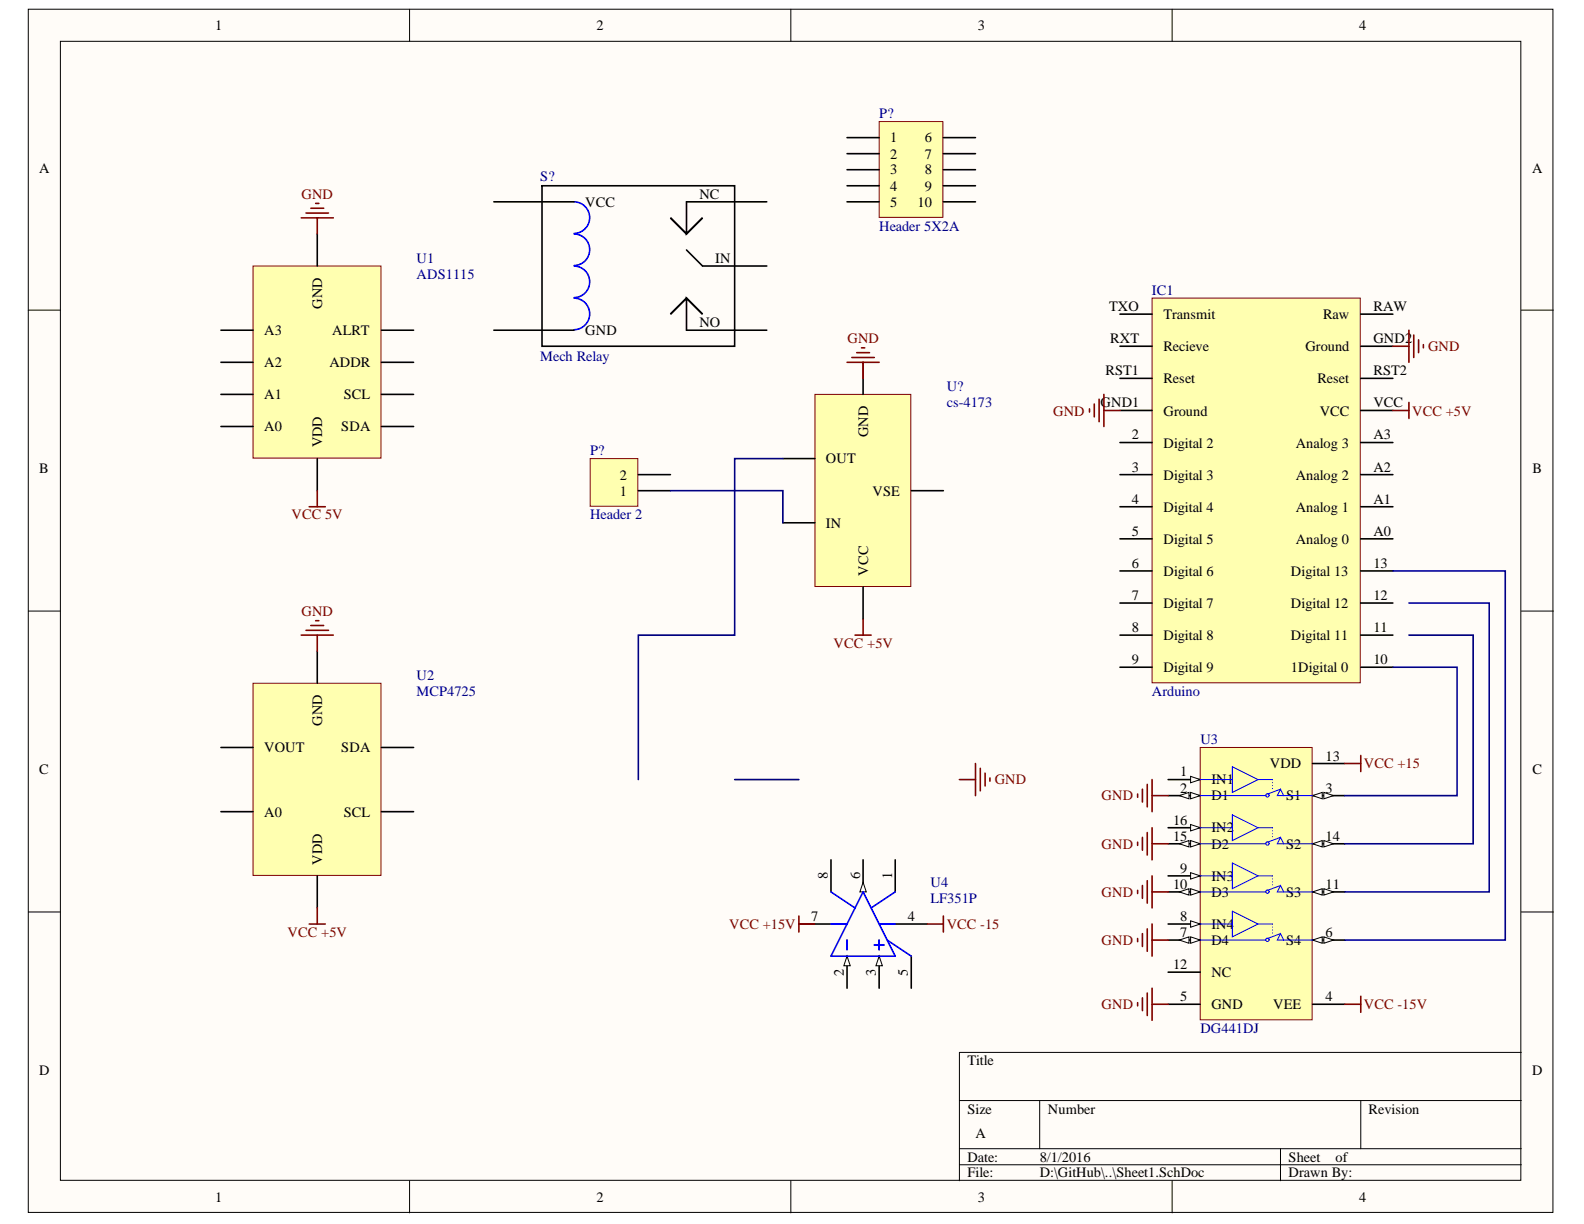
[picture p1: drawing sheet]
<svg xmlns="http://www.w3.org/2000/svg" width="279mm" height="216mm" viewBox="0 0 279 216" stroke-linecap="round" stroke-linejoin="round" font-family="sans-serif">
<defs><g id="words">
<g font-size="2.5">
<text x="38" y="5.3">1</text>
<text x="105.2" y="5.3">2</text>
<text x="172.5" y="5.3">3</text>
<text x="239.7" y="5.3">4</text>
<text x="157" y="25.1">1</text>
<text x="157" y="28">2</text>
<text x="163.1" y="25.1">6</text>
<text x="163.1" y="28">7</text>
<text x="6.9" y="30.4">A</text>
<text x="123.4" y="35.1">NC</text>
<text x="157" y="30.8">3</text>
<text x="157" y="33.6">4</text>
<text x="163.1" y="30.8">8</text>
<text x="163.1" y="33.6">9</text>
<text x="270.2" y="30.4">A</text>
<text x="103.2" y="36.4">VCC</text>
<text x="157" y="36.4">5</text>
<text x="161.8" y="36.4">10</text>
<text x="126.2" y="46.3">IN</text>
<text x="46.6" y="59.1">A3</text>
<text x="56.8" y="54.4" transform="rotate(-90 56.8 54.4)">GND</text>
<text x="58.6" y="59.1">ALRT</text>
<text x="103.2" y="59.1">GND</text>
<text x="123.4" y="57.7">NO</text>
<text x="195.7" y="54.9">TXO</text>
<text x="205.2" y="56.3">Transmit</text>
<text x="233.4" y="56.3">Raw</text>
<text x="242.3" y="54.9">RAW</text>
<text x="46.6" y="64.8">A2</text>
<text x="58.1" y="64.8">ADDR</text>
<text x="195.8" y="60.5">RXT</text>
<text x="205.2" y="62">Recieve</text>
<text x="230.3" y="62">Ground</text>
<text x="242.3" y="60.5">GND2</text>
<text x="46.6" y="70.4">A1</text>
<text x="60.6" y="70.4">SCL</text>
<text x="194.1" y="71.9">GND1</text>
<text x="195" y="66.2">RST1</text>
<text x="205.2" y="67.6">Reset</text>
<text x="232.4" y="67.6">Reset</text>
<text x="242.3" y="71.9">VCC</text>
<text x="242.3" y="66.2">RST2</text>
<text x="46.6" y="76.1">A0</text>
<text x="60.2" y="76.1">SDA</text>
<text x="153.1" y="77.1" transform="rotate(-90 153.1 77.1)">GND</text>
<text x="199.6" y="77.5">2</text>
<text x="205.2" y="73.3">Ground</text>
<text x="232.8" y="73.3">VCC</text>
<text x="242.3" y="77.5">A3</text>
<text x="6.9" y="83.5">B</text>
<text x="56.8" y="78.9" transform="rotate(-90 56.8 78.9)">VDD</text>
<text x="145.7" y="81.7">OUT</text>
<text x="199.6" y="83.2">3</text>
<text x="205.2" y="79">Digital 2</text>
<text x="228.6" y="79">Analog 3</text>
<text x="242.3" y="83.2">A2</text>
<text x="270.3" y="83.5">B</text>
<text x="109.3" y="87.4">1</text>
<text x="109.3" y="84.6">2</text>
<text x="153.9" y="87.4">VSE</text>
<text x="199.6" y="88.8">4</text>
<text x="205.2" y="84.6">Digital 3</text>
<text x="228.6" y="84.6">Analog 2</text>
<text x="242.3" y="88.8">A1</text>
<text x="145.7" y="93.1">IN</text>
<text x="199.6" y="94.5">5</text>
<text x="205.2" y="90.3">Digital 4</text>
<text x="205.2" y="95.9">Digital 5</text>
<text x="228.6" y="95.9">Analog 0</text>
<text x="228.6" y="90.3">Analog 1</text>
<text x="242.3" y="94.5">A0</text>
<text x="153.1" y="101.5" transform="rotate(-90 153.1 101.5)">VCC</text>
<text x="199.6" y="100.2">6</text>
<text x="205.2" y="101.6">Digital 6</text>
<text x="227.7" y="101.6">Digital 13</text>
<text x="242.3" y="100.2">13</text>
<text x="199.6" y="105.8">7</text>
<text x="205.2" y="107.3">Digital 7</text>
<text x="227.7" y="107.3">Digital 12</text>
<text x="242.3" y="105.8">12</text>
<text x="199.6" y="111.5">8</text>
<text x="205.2" y="112.9">Digital 8</text>
<text x="227.7" y="112.9">Digital 11</text>
<text x="242.3" y="111.5">11</text>
<text x="199.6" y="117.2">9</text>
<text x="205.2" y="118.6">Digital 9</text>
<text x="227.7" y="118.6">1Digital 0</text>
<text x="242.3" y="117.2">10</text>
<text x="56.8" y="128.1" transform="rotate(-90 56.8 128.1)">GND</text>
<text x="6.9" y="136.6">C</text>
<text x="46.6" y="132.7">VOUT</text>
<text x="60.2" y="132.7">SDA</text>
<text x="208.2" y="136.9">1</text>
<text x="224" y="135.5">VDD</text>
<text x="233.8" y="134.1">13</text>
<text x="270.3" y="136.6">C</text>
<text x="208.2" y="139.8">2</text>
<text x="213.7" y="138.4">IN1</text>
<text x="213.7" y="141.2">D1</text>
<text x="226.9" y="141.2">S1</text>
<text x="233.8" y="139.8">3</text>
<text x="46.6" y="144">A0</text>
<text x="60.6" y="144">SCL</text>
<text x="206.9" y="148.3">15</text>
<text x="206.9" y="145.5">16</text>
<text x="213.7" y="149.7">D2</text>
<text x="213.7" y="146.8">IN2</text>
<text x="226.9" y="149.7">S2</text>
<text x="233.8" y="148.3">14</text>
<text x="56.8" y="152.5" transform="rotate(-90 56.8 152.5)">VDD</text>
<text x="146" y="155" transform="rotate(-90 146 155)">8</text>
<text x="151.7" y="155" transform="rotate(-90 151.7 155)">6</text>
<text x="157.4" y="155" transform="rotate(-90 157.4 155)">1</text>
<text x="208.2" y="153.9">9</text>
<text x="213.7" y="155.4">IN3</text>
<text x="206.9" y="156.8">10</text>
<text x="213.7" y="158.2">D3</text>
<text x="226.9" y="158.2">S3</text>
<text x="233.8" y="156.8">11</text>
<text x="143.1" y="162.5">7</text>
<text x="160.2" y="162.5">4</text>
<text x="208.2" y="165.3">7</text>
<text x="208.2" y="162.5">8</text>
<text x="213.7" y="166.7">D4</text>
<text x="213.7" y="163.8">IN4</text>
<text x="226.9" y="166.7">S4</text>
<text x="233.8" y="165.3">6</text>
<text x="148.8" y="172.2" transform="rotate(-90 148.8 172.2)">2</text>
<text x="154.5" y="172.2" transform="rotate(-90 154.5 172.2)">3</text>
<text x="160.2" y="172.2" transform="rotate(-90 160.2 172.2)">5</text>
<text x="206.9" y="170.9">12</text>
<text x="213.7" y="172.4">NC</text>
<text x="208.2" y="176.6">5</text>
<text x="213.7" y="178">GND</text>
<text x="224.6" y="178">VEE</text>
<text x="233.8" y="176.6">4</text>
<text x="6.9" y="189.7">D</text>
<text x="170.6" y="187.9">Title</text>
<text x="270.2" y="189.7">D</text>
<text x="170.6" y="196.4">Size</text>
<text x="184.8" y="196.4">Number</text>
<text x="241.4" y="196.4">Revision</text>
<text x="172.1" y="200.7">A</text>
<text x="170.6" y="204.9">Date:</text>
<text x="170.6" y="207.7">File:</text>
<text x="183.4" y="204.9">8/1/2016</text>
<text x="183.4" y="207.7">D:\GitHub\..\Sheet1.SchDoc</text>
<text x="227.3" y="204.9">Sheet</text>
<text x="227.3" y="207.7">Drawn By:</text>
<text x="235.6" y="204.9">of</text>
<text x="38" y="212">1</text>
<text x="105.2" y="212">2</text>
<text x="172.5" y="212">3</text>
<text x="239.7" y="212">4</text>
</g>
<g font-size="2.5" fill="#000080">
<text x="155.1" y="20.9">P?</text>
<text x="95.3" y="32">S?</text>
<text x="155.1" y="40.7">Header 5X2A</text>
<text x="73.5" y="46.3">U1</text>
<text x="73.5" y="49.2">ADS1115</text>
<text x="203.2" y="52">IC1</text>
<text x="95.3" y="63.7">Mech Relay</text>
<text x="167" y="69">U?</text>
<text x="167" y="71.9">cs-4173</text>
<text x="104.1" y="80.3">P?</text>
<text x="104.1" y="91.6">Header 2</text>
<text x="73.5" y="119.9">U2</text>
<text x="73.5" y="122.8">MCP4725</text>
<text x="203.2" y="122.8">Arduino</text>
<text x="211.7" y="131.3">U3</text>
<text x="164.1" y="156.5">U4</text>
<text x="164.1" y="159.3">LF351P</text>
<text x="211.7" y="182.2">DG441DJ</text>
</g>
<g font-size="2.5" fill="#800000">
<text x="53.2" y="35.1">GND</text>
<text x="149.5" y="60.5">GND</text>
<text x="251.9" y="62">GND</text>
<text x="185.8" y="73.3">GND</text>
<text x="249.1" y="73.3">VCC +5V</text>
<text x="51.4" y="91.6">VCC 5V</text>
<text x="53.2" y="108.6">GND</text>
<text x="147" y="114.3">VCC +5V</text>
<text x="240.6" y="135.5">VCC +15</text>
<text x="175.5" y="138.4">GND</text>
<text x="194.3" y="141.2">GND</text>
<text x="194.3" y="149.7">GND</text>
<text x="194.3" y="158.2">GND</text>
<text x="50.7" y="165.3">VCC +5V</text>
<text x="128.6" y="163.8">VCC +15V</text>
<text x="167" y="163.8">VCC -15</text>
<text x="194.3" y="166.7">GND</text>
<text x="194.3" y="178">GND</text>
<text x="240.6" y="178">VCC -15V</text>
</g>
</g></defs>
<g fill="#fffcf8" stroke="#000" stroke-width=".18">
<path d="M5 1.6h268.9v212.3h-268.9z"/>
<path d="M10.7 7.3h257.6v200.9h-257.6z"/>
</g>
<g fill="none" stroke="#000" stroke-width=".18">
<path d="M72.2 1.6v5.7M139.5 1.6v5.7M206.8 1.6v5.7M5 54.7h5.7M268.3 54.7h5.7M5 107.8h5.7M268.3 107.8h5.7M5 160.9h5.7M268.3 160.9h5.7M169.2 194.1h99.1M183.4 194.1v8.5M240 194.1v8.5"/>
<path d="M268.3 185.6h-99.1v22.7M72.2 208.3v5.6M139.5 208.3v5.6M169.2 202.6h99.1M169.2 205.4h99.1M206.8 208.3v5.6M225.9 202.6v5.7"/>
</g>
<path d="M44.6 46.9h22.6v33.9h-22.6z" fill="#ffffb0" stroke="#800000" stroke-width=".18"/>
<path d="M39 58.2h5.6M56 41.3v5.6M67.3 58.2h5.7M39 75.2h5.6M39 69.6h5.6M39 63.9h5.6M67.3 75.2h5.7M67.3 69.6h5.7M67.3 63.9h5.7M56 80.9v5.7" fill="none" stroke="#000" stroke-width=".28"/>
<path d="M44.6 120.5h22.6v33.9h-22.6z" fill="#ffffb0" stroke="#800000" stroke-width=".18"/>
<path d="M56 114.9v5.6M39 131.8h5.6M67.3 131.8h5.7M39 143.2h5.6M56 154.5v5.7M67.3 143.2h5.7" fill="none" stroke="#000" stroke-width=".28"/>
<path d="M203.2 52.6h36.7v67.8h-36.7z" fill="#ffffb0" stroke="#800000" stroke-width=".18"/>
<g fill="none" stroke="#000" stroke-width=".28">
<path d="M197.5 55.4h5.7M240 55.4h5.7M197.5 78.1h5.7M197.5 72.4h5.7M197.5 66.7h5.7M197.5 61.1h5.7M240 78.1h5.7M240 72.4h5.7M240 66.7h5.7M240 61.1h5.7M197.5 95h5.7M197.5 89.4h5.7"/>
<path d="M197.5 83.7h5.7M240 95h5.7M240 89.4h5.7M240 83.7h5.7M197.5 117.7h5.7M197.5 112h5.7M197.5 106.4h5.7M197.5 100.7h5.7M240 117.7h5.7M240 112h5.7M240 106.4h5.7M240 100.7h5.7"/>
<path d="M155.1 168.6v5.7"/>
</g>
<path d="M155.1 168.6l.5 1.7h-1.1z" fill="#fffcf8"/>
<path d="M155.1 168.6l.5 1.7h-1.1z" fill="none" stroke="#000" stroke-width=".18"/>
<path d="M149.4 168.6v5.7" fill="none" stroke="#000" stroke-width=".28"/>
<path d="M149.4 168.6l.6 1.7h-1.2z" fill="#fffcf8"/>
<path d="M149.4 168.6l.6 1.7h-1.2z" fill="none" stroke="#000" stroke-width=".18"/>
<path d="M152.2 151.7v5.6" fill="none" stroke="#000" stroke-width=".28"/>
<path d="M152.2 155.6l.6 1.7h-1.1z" fill="#fffcf8"/>
<path d="M152.2 155.6l.6 1.7h-1.1z" fill="none" stroke="#000" stroke-width=".18"/>
<path d="M146.6 151.7v5.6M157.9 151.7v5.6M140.9 163h5.7M157.9 163h5.7M160.7 168.6v5.7" fill="none" stroke="#000" stroke-width=".28"/>
<path d="M146.6 157.3l4.2 2.9M152.2 157.3l5.7 11.3h-11.3zM157.9 157.3l-4.2 2.9M146.6 163h2.8M149.4 165.8v1.7M154.2 166.7h1.7M155.1 165.8v1.7M155.1 163h2.8M156.5 165.8l4.2 2.8" fill="none" stroke="#00f" stroke-width=".28"/>
<path d="M211.7 131.8h19.7v48.1h-19.7z" fill="#ffffb0" stroke="#800000" stroke-width=".18"/>
<path d="M206 137.5h5.7" fill="none" stroke="#000" stroke-width=".28"/>
<path d="M210 136.9l1.7 .6-1.7 .6z" fill="#fffcf8"/>
<path d="M210 136.9l1.7 .6-1.7 .6z" fill="none" stroke="#000" stroke-width=".18"/>
<path d="M206 140.3h5.7" fill="none" stroke="#000" stroke-width=".28"/>
<path d="M210 139.8l1.7 .5-1.7 .6z" fill="#fffcf8"/>
<path d="M210 139.8l1.7 .5-1.7 .6z" fill="none" stroke="#000" stroke-width=".18"/>
<path d="M208 140.3l1.7-.5v1.1z" fill="#fffcf8"/>
<path d="M208 140.3l1.7-.5v1.1z" fill="none" stroke="#000" stroke-width=".18"/>
<path d="M231.5 140.3h5.7" fill="none" stroke="#000" stroke-width=".28"/>
<path d="M231.5 140.3l1.7-.5v1.1z" fill="#fffcf8"/>
<path d="M231.5 140.3l1.7-.5v1.1z" fill="none" stroke="#000" stroke-width=".18"/>
<path d="M233.5 139.8l1.7 .5-1.7 .6z" fill="#fffcf8"/>
<path d="M233.5 139.8l1.7 .5-1.7 .6z" fill="none" stroke="#000" stroke-width=".18"/>
<path d="M206 177.1h5.7M231.5 177.1h5.7M231.5 165.8h5.7" fill="none" stroke="#000" stroke-width=".28"/>
<path d="M231.5 165.8l1.7-.5v1.1z" fill="#fffcf8"/>
<path d="M231.5 165.8l1.7-.5v1.1z" fill="none" stroke="#000" stroke-width=".18"/>
<path d="M233.5 165.3l1.7 .5-1.7 .6z" fill="#fffcf8"/>
<path d="M233.5 165.3l1.7 .5-1.7 .6z" fill="none" stroke="#000" stroke-width=".18"/>
<path d="M206 165.8h5.7" fill="none" stroke="#000" stroke-width=".28"/>
<path d="M210 165.3l1.7 .5-1.7 .6z" fill="#fffcf8"/>
<path d="M210 165.3l1.7 .5-1.7 .6z" fill="none" stroke="#000" stroke-width=".18"/>
<path d="M208 165.8l1.7-.5v1.1z" fill="#fffcf8"/>
<path d="M208 165.8l1.7-.5v1.1z" fill="none" stroke="#000" stroke-width=".18"/>
<path d="M206 163h5.7" fill="none" stroke="#000" stroke-width=".28"/>
<path d="M210 162.4l1.7 .6-1.7 .6z" fill="#fffcf8"/>
<path d="M210 162.4l1.7 .6-1.7 .6z" fill="none" stroke="#000" stroke-width=".18"/>
<path d="M206 154.5h5.7" fill="none" stroke="#000" stroke-width=".28"/>
<path d="M210 153.9l1.7 .6-1.7 .6z" fill="#fffcf8"/>
<path d="M210 153.9l1.7 .6-1.7 .6z" fill="none" stroke="#000" stroke-width=".18"/>
<path d="M206 157.3h5.7" fill="none" stroke="#000" stroke-width=".28"/>
<path d="M210 156.8l1.7 .5-1.7 .6z" fill="#fffcf8"/>
<path d="M210 156.8l1.7 .5-1.7 .6z" fill="none" stroke="#000" stroke-width=".18"/>
<path d="M208 157.3l1.7-.5v1.1z" fill="#fffcf8"/>
<path d="M208 157.3l1.7-.5v1.1z" fill="none" stroke="#000" stroke-width=".18"/>
<path d="M231.5 157.3h5.7" fill="none" stroke="#000" stroke-width=".28"/>
<path d="M231.5 157.3l1.7-.5v1.1z" fill="#fffcf8"/>
<path d="M231.5 157.3l1.7-.5v1.1z" fill="none" stroke="#000" stroke-width=".18"/>
<path d="M233.5 156.8l1.7 .5-1.7 .6z" fill="#fffcf8"/>
<path d="M233.5 156.8l1.7 .5-1.7 .6z" fill="none" stroke="#000" stroke-width=".18"/>
<path d="M231.5 134.7h5.7M231.5 148.8h5.7M206 171.5h5.7" fill="none" stroke="#000" stroke-width=".28"/>
<path d="M231.5 148.8l1.7-.5v1.1z" fill="#fffcf8"/>
<path d="M231.5 148.8l1.7-.5v1.1z" fill="none" stroke="#000" stroke-width=".18"/>
<path d="M233.5 148.3l1.7 .5-1.7 .6z" fill="#fffcf8"/>
<path d="M233.5 148.3l1.7 .5-1.7 .6z" fill="none" stroke="#000" stroke-width=".18"/>
<path d="M206 148.8h5.7" fill="none" stroke="#000" stroke-width=".28"/>
<path d="M210 148.3l1.7 .5-1.7 .6z" fill="#fffcf8"/>
<path d="M210 148.3l1.7 .5-1.7 .6z" fill="none" stroke="#000" stroke-width=".18"/>
<path d="M208 148.8l1.7-.5v1.1z" fill="#fffcf8"/>
<path d="M208 148.8l1.7-.5v1.1z" fill="none" stroke="#000" stroke-width=".18"/>
<path d="M206 146h5.7" fill="none" stroke="#000" stroke-width=".28"/>
<path d="M210 145.4l1.7 .6-1.7 .6z" fill="#fffcf8"/>
<path d="M210 145.4l1.7 .6-1.7 .6z" fill="none" stroke="#000" stroke-width=".18"/>
<g fill="none" stroke="#00f" stroke-width=".18">
<path d="M211.7 137.5h5.7M217.4 135.2l4.5 2.3-4.5 2.3zM221.9 137.5h2.5M225.9 139.2l.5 1.1h-1.1zM225.9 139.2l-2.3 .9M211.7 140.3h11.6M211.7 146h5.7M211.7 148.8h11.6M211.7 154.5h5.7M211.7 157.3h11.6M217.4 143.7l4.5 2.3-4.5 2.3zM217.4 152.2l4.5 2.3-4.5 2.3z"/>
<path d="M221.9 146h2.5M221.9 154.5h2.5M225.9 147.7l.5 1.1h-1.1zM225.9 156.2l.5 1.1h-1.1zM225.9 147.7l-2.3 .8M225.9 156.2l-2.3 .8M226.4 140.3h5.1M226.4 148.8h5.1M226.4 157.3h5.1M211.7 163h5.7M211.7 165.8h11.6M217.4 160.7l4.5 2.3-4.5 2.3z"/>
<path d="M221.9 163h2.5M225.9 164.7l.5 1.1h-1.1zM225.9 164.7l-2.3 .8M226.4 165.8h5.1"/>
<circle cx="223.6" cy="148.8" r=".3"/>
<circle cx="223.6" cy="140.3" r=".3"/>
<circle cx="223.6" cy="157.3" r=".3"/>
<circle cx="223.6" cy="165.8" r=".3"/>
</g>
<path d="M224.4 137.5v2M224.4 146v2M224.4 154.5v2M224.4 163v2" fill="none" stroke="#00f" stroke-width=".18" stroke-dasharray="0 .5"/>
<path d="M143.7 69.6h17v33.9h-17z" fill="#ffffb0" stroke="#800000" stroke-width=".18"/>
<path d="M152.2 63.9v5.7M138.1 92.2h5.6M138.1 80.9h5.6M160.7 86.6h5.7M152.2 103.5v5.7" fill="none" stroke="#000" stroke-width=".28"/>
<g fill="none" stroke="#800000" stroke-width=".28">
<path d="M53.1 38.4h5.7M54 37.6h3.9M54.8 36.7h2.3M55.7 35.9h.5M56 38.4v2.9M248.5 58.2v5.7M249.4 59.1v4M250.2 59.9v2.3M149.4 63.9h5.7M150.3 63.1h3.9M151.1 62.2h2.3M152 61.4h.5"/>
<path d="M152.2 63.9v2.8M192.2 72.1v.6M193 71.3v2.2M193.9 70.4v4M194.7 69.6v5.6M194.7 72.4h2.8M245.7 61.1h2.8M245.7 72.4h2.8M248.5 71v2.8M251.1 60.8v.6M54.5 89.4h2.9M56 86.6v2.8"/>
<path d="M53.1 112h5.7M54 111.2h3.9M54.8 110.3h2.3M55.7 109.5h.5M56 112v2.9M150.8 112h2.9M152.2 109.2v2.8M54.5 163h2.9M56 160.2v2.8M140.9 163h2.8M140.9 161.6v2.8M200.7 176.9v.5"/>
<path d="M201.5 176v2.3M202.4 175.2v3.9M203.2 174.3v5.7M203.2 177.1h2.8M237.2 177.1h2.8M240 175.7v2.9"/>
</g>
<path d="M155.1 21.4h11.2v16.9h-11.2z" fill="#ffffb0" stroke="#800000" stroke-width=".18"/>
<path d="M149.4 24.3h5.7M149.4 27.1h5.7M149.4 29.9h5.7M149.4 32.8h5.7M149.4 35.6h5.7M166.4 24.3h5.7M166.4 27.1h5.7M166.4 29.9h5.7M166.4 32.8h5.7M166.4 35.6h5.7" fill="none" stroke="#000" stroke-width=".28"/>
<g fill="none" stroke="#800000" stroke-width=".28">
<path d="M201.5 139.2v2.3M202.4 138.4v3.9M203.2 137.5v5.7M237.2 134.7h2.8M240 133.3v2.8M200.7 140.1v.5M200.7 148.5v.6M200.7 157v.6M201.5 147.7v2.3M201.5 156.2v2.3M202.4 146.9v3.9M202.4 155.3v4"/>
<path d="M203.2 146v5.7M203.2 154.5v5.7M203.2 140.3h2.8M203.2 148.8h2.8M203.2 157.3h2.8M163.6 163h2.8M166.4 161.6v2.8M200.7 165.5v.6M201.5 164.7v2.2M202.4 163.8v4M203.2 163v5.6M203.2 165.8h2.8"/>
</g>
<path d="M245.7 117.7h11.3v22.6h-19.8M245.7 100.7h19.8v65.1h-28.3M248.5 112h11.3v36.8h-22.6M248.5 106.4h14.2v50.9h-25.5" fill="none" stroke="#000080" stroke-width=".28"/>
<path d="M104.1 80.9h8.4v8.4h-8.4z" fill="#ffffb0" stroke="#800000" stroke-width=".18"/>
<path d="M87.1 35.6h14.2M95.6 32.8h34v28.3h-34zM135.2 35.6h-14.1v5.7l2.8-2.9-2.8 2.9-2.8-2.9 2.8 2.9M87.1 58.2h14.2M121.1 52.6l-2.8 2.8 2.8-2.8 2.8 2.8-2.8-2.8v5.6h14.1M121.1 44.1l2.8 2.8h11.3M112.6 86.6h5.7M112.6 83.7h5.7" fill="none" stroke="#000" stroke-width=".28"/>
<path d="M118.3 86.6h19.8v5.6M138.1 80.9h-8.5v31.1h-17v25.5M129.6 137.5h11.3" fill="none" stroke="#000080" stroke-width=".28"/>
<path d="M169.2 137.5h2.9M172.1 134.7v5.6M172.9 135.5v4M173.8 136.4v2.2M174.6 137.2v.6" fill="none" stroke="#800000" stroke-width=".28"/>
<path d="M101.3 35.6a2.79 2.79 0 0 1 2.7 2.8 2.79 2.79 0 0 1-2.7 2.8M101.3 41.3a2.79 2.79 0 0 1 2.7 2.7 2.79 2.79 0 0 1-2.7 2.8M101.3 46.9a2.79 2.79 0 0 1 2.7 2.8 2.79 2.79 0 0 1-2.7 2.8M101.3 52.6a2.79 2.79 0 0 1 2.7 2.8 2.79 2.79 0 0 1-2.7 2.8" fill="none" stroke="#00f" stroke-width=".28"/>
<use href="#words"/>
</svg>
